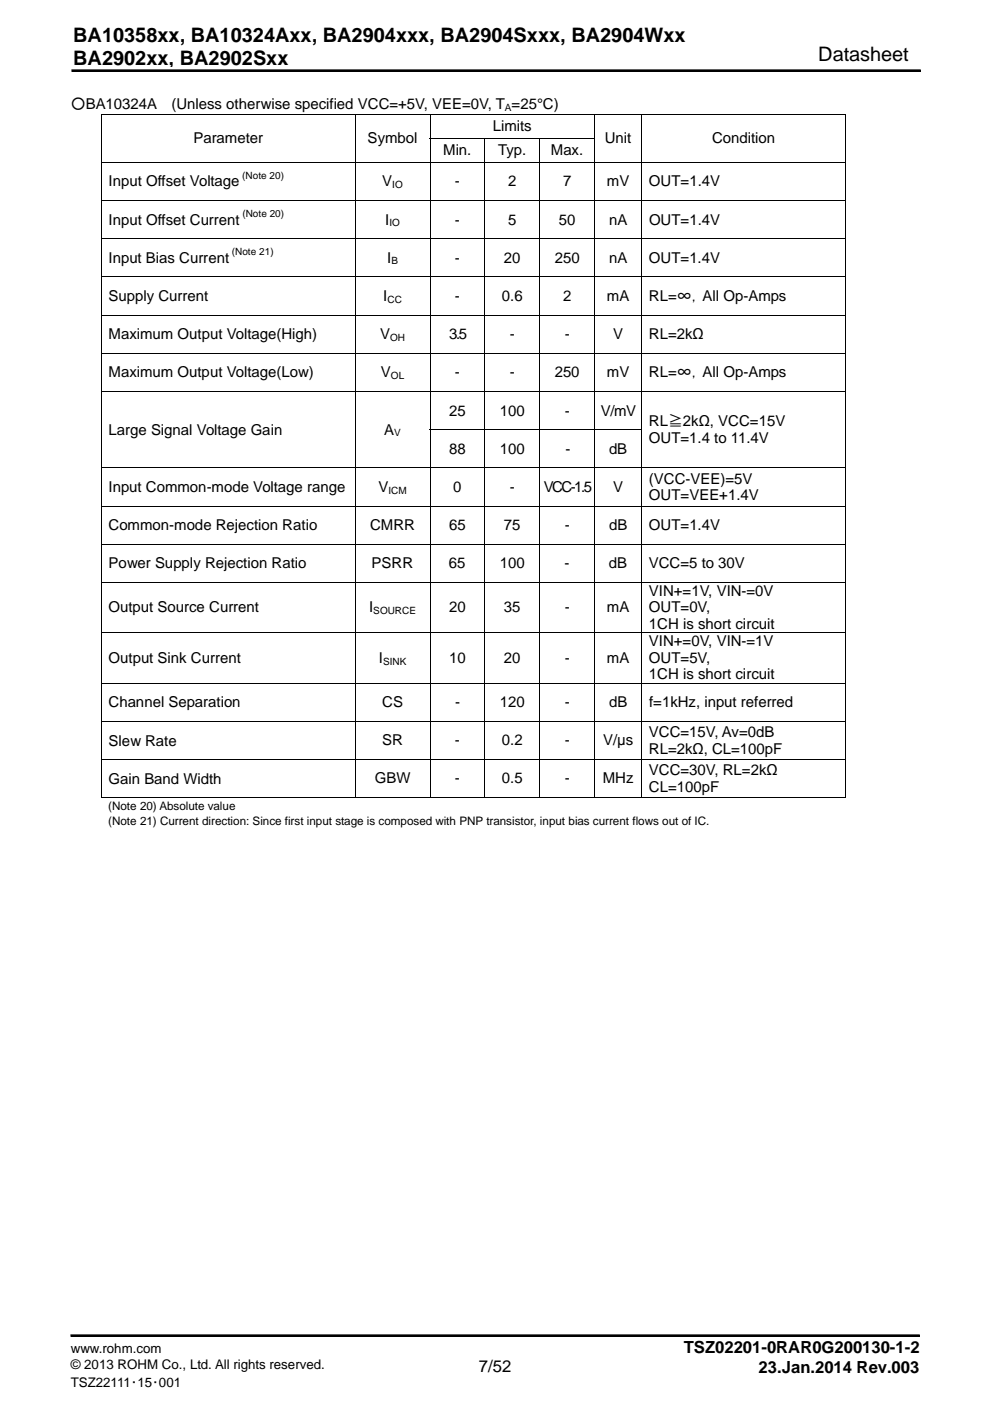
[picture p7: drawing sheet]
<svg xmlns="http://www.w3.org/2000/svg" width="210mm" height="297mm" viewBox="0 0 210 297" stroke-linecap="round" stroke-linejoin="round" font-family="sans-serif">
<defs><g id="words">
<g font-size="4.2">
<text x="15.5" y="8.8">BA10358xx, BA10324Axx, BA2904xxx, BA2904Sxxx, BA2904Wxx</text>
<text x="15.5" y="13.7">BA2902xx, BA2902Sxx</text>
<text x="173.6" y="12.9">Datasheet</text>
</g>
<g font-size="3.5">
<text x="145" y="286.9">TSZ02201-0RAR0G200130-1-2</text>
<text x="101.6" y="290.9">7/52</text>
<text x="160.9" y="291">23.Jan.2014 Rev.003</text>
</g>
<g font-size="3.2">
<text x="15" y="23.2">○BA10324A</text>
<text x="36.4" y="23.2">(Unless otherwise specified VCC=+5V, VEE=0V, T =25°C)</text>
<text x="104.5" y="27.9">Limits</text>
<text x="41" y="30.4">Parameter</text>
<text x="78" y="30.4">Symbol</text>
<text x="94" y="32.9">Min.</text>
<text x="105.7" y="32.9">Typ.</text>
<text x="116.8" y="32.9">Max.</text>
<text x="128.3" y="30.4">Unit</text>
<text x="151" y="30.4">Condition</text>
<text x="23" y="39.5">Input Offset Voltage</text>
<text x="81.1" y="39.5">V</text>
<text x="96.5" y="39.5">-</text>
<text x="107.8" y="39.5">2</text>
<text x="119.4" y="39.5">7</text>
<text x="128.7" y="39.5">mV</text>
<text x="137.6" y="39.5">OUT=1.4V</text>
<text x="23" y="47.6">Input Offset Current</text>
<text x="81.7" y="47.6">I</text>
<text x="96.5" y="47.6">-</text>
<text x="107.8" y="47.6">5</text>
<text x="118.5" y="47.6">50</text>
<text x="129.2" y="47.6">nA</text>
<text x="137.7" y="47.6">OUT=1.4V</text>
<text x="23" y="55.7">Input Bias Current</text>
<text x="82.1" y="55.7">I</text>
<text x="96.5" y="55.7">-</text>
<text x="106.9" y="55.7">20</text>
<text x="117.7" y="55.7">250</text>
<text x="129.2" y="55.7">nA</text>
<text x="137.7" y="55.7">OUT=1.4V</text>
<text x="23" y="63.8">Supply Current</text>
<text x="81.3" y="63.8">I</text>
<text x="96.5" y="63.8">-</text>
<text x="106.5" y="63.8">0.6</text>
<text x="119.4" y="63.8">2</text>
<text x="128.7" y="63.8">mA</text>
<text x="137.6" y="63.8">RL=∞, All Op-Amps</text>
<text x="23" y="71.9">Maximum Output Voltage(High)</text>
<text x="80.6" y="71.9">V</text>
<text x="95.3" y="71.9">3.5</text>
<text x="108.1" y="71.9">-</text>
<text x="119.8" y="71.9">-</text>
<text x="130.1" y="71.9">V</text>
<text x="137.6" y="71.9">RL=2kΩ</text>
<text x="23" y="80">Maximum Output Voltage(Low)</text>
<text x="80.8" y="80">V</text>
<text x="96.5" y="80">-</text>
<text x="108.1" y="80">-</text>
<text x="117.7" y="80">250</text>
<text x="128.7" y="80">mV</text>
<text x="137.6" y="80">RL=∞, All Op-Amps</text>
<text x="95.2" y="88.1">25</text>
<text x="106" y="88.1">100</text>
<text x="119.8" y="88.1">-</text>
<text x="127.4" y="88.1">V/mV</text>
<text x="23" y="92.1">Large Signal Voltage Gain</text>
<text x="81.5" y="92.1">A</text>
<text x="137.6" y="90.4">RL≧2kΩ, VCC=15V</text>
<text x="137.6" y="93.9">OUT=1.4 to 11.4V</text>
<text x="95.2" y="96.2">88</text>
<text x="106" y="96.2">100</text>
<text x="119.9" y="96.2">-</text>
<text x="129.2" y="96.2">dB</text>
<text x="23" y="104.3">Input Common-mode Voltage range</text>
<text x="80.3" y="104.3">V</text>
<text x="96.1" y="104.3">0</text>
<text x="108.1" y="104.3">-</text>
<text x="115.3" y="104.3">VCC-1.5</text>
<text x="130.1" y="104.3">V</text>
<text x="137.6" y="102.5">(VCC-VEE)=5V</text>
<text x="137.6" y="106">OUT=VEE+1.4V</text>
<text x="23" y="112.4">Common-mode Rejection Ratio</text>
<text x="78.5" y="112.4">CMRR</text>
<text x="95.2" y="112.4">65</text>
<text x="106.9" y="112.4">75</text>
<text x="119.8" y="112.4">-</text>
<text x="129.2" y="112.4">dB</text>
<text x="137.6" y="112.4">OUT=1.4V</text>
<text x="23" y="120.5">Power Supply Rejection Ratio</text>
<text x="78.8" y="120.5">PSRR</text>
<text x="95.2" y="120.5">65</text>
<text x="106" y="120.5">100</text>
<text x="119.8" y="120.5">-</text>
<text x="129.2" y="120.5">dB</text>
<text x="137.6" y="120.5">VCC=5 to 30V</text>
<text x="23" y="129.9">Output Source Current</text>
<text x="78.3" y="129.9">I</text>
<text x="95.2" y="129.9">20</text>
<text x="106.9" y="129.9">35</text>
<text x="119.8" y="129.9">-</text>
<text x="128.7" y="129.9">mA</text>
<text x="137.6" y="126.3">VIN+=1V, VIN-=0V</text>
<text x="137.6" y="129.9">OUT=0V,</text>
<text x="137.6" y="133.4">1CH is short circuit</text>
<text x="137.6" y="137">VIN+=0V, VIN-=1V</text>
<text x="23" y="140.5">Output Sink Current</text>
<text x="80.4" y="140.5">I</text>
<text x="95.3" y="140.5">10</text>
<text x="106.9" y="140.5">20</text>
<text x="119.8" y="140.5">-</text>
<text x="128.7" y="140.5">mA</text>
<text x="137.6" y="140.5">OUT=5V,</text>
<text x="23" y="149.9">Channel Separation</text>
<text x="81.1" y="149.9">CS</text>
<text x="96.5" y="149.9">-</text>
<text x="106" y="149.9">120</text>
<text x="119.8" y="149.9">-</text>
<text x="129.2" y="149.9">dB</text>
<text x="137.6" y="144.1">1CH is short circuit</text>
<text x="137.7" y="149.9">f=1kHz, input referred</text>
<text x="23" y="158.1">Slew Rate</text>
<text x="81.1" y="158">SR</text>
<text x="96.5" y="158">-</text>
<text x="106.5" y="158">0.2</text>
<text x="119.8" y="158">-</text>
<text x="127.9" y="158">V/μs</text>
<text x="137.6" y="156.3">VCC=15V, Av=0dB</text>
<text x="137.6" y="159.8">RL=2kΩ, CL=100pF</text>
<text x="23" y="166.2">Gain Band Width</text>
<text x="79.5" y="166.1">GBW</text>
<text x="96.5" y="166.1">-</text>
<text x="106.5" y="166.1">0.5</text>
<text x="119.8" y="166.1">-</text>
<text x="127.9" y="166.1">MHz</text>
<text x="137.6" y="164.4">VCC=30V, RL=2kΩ</text>
<text x="137.6" y="167.9">CL=100pF</text>
</g>
<g font-size="2.8">
<text x="15" y="286.9">www.rohm.com</text>
<text x="15" y="290.3">© 2013 ROHM Co., Ltd. All rights reserved.</text>
<text x="15" y="294">TSZ22111･15･001</text>
</g>
<g font-size="2.5">
<text x="22.9" y="171.8">(Note 20) Absolute value</text>
<text x="22.9" y="175">(Note 21) Current direction: Since first input stage is composed with PNP transistor, input bias current flows out of IC.</text>
</g>
<g font-size="2.1">
<text x="107.1" y="23.5">A</text>
<text x="51.4" y="37.9">(Note 20)</text>
<text x="83.2" y="39.9">IO</text>
<text x="51.4" y="46">(Note 20)</text>
<text x="82.6" y="48">IO</text>
<text x="49.2" y="54.1">(Note 21)</text>
<text x="83" y="56.1">B</text>
<text x="82.2" y="64.2">CC</text>
<text x="82.7" y="72.3">OH</text>
<text x="82.9" y="80.4">OL</text>
<text x="83.6" y="92.5">V</text>
<text x="82.4" y="104.6">ICM</text>
<text x="79.2" y="130.2">SOURCE</text>
<text x="81.2" y="140.9">SINK</text>
</g>
</g></defs>
<path d="M15.3 15h179.9" fill="none" stroke="#000" stroke-width=".32"/>
<g fill="none" stroke="#000" stroke-width=".21">
<path d="M15.3 14.8h179.9v.3h-179.9zM21.4 24.2h157.8M21.4 34.4h158M21.5 24.3v5M21.5 29.4v5M21.5 34.5v8M75.3 24.3v5M75.3 29.4v5M75.3 34.5v8M91.2 29.3h35M91.2 24.3v5M91.2 29.4v5"/>
<path d="M91.2 34.5v8M102.8 29.4v5M102.8 34.5v8M114.5 29.4v5M114.5 34.5v8M126.1 24.3v5M126.1 29.4v5M126.1 34.5v8M136.1 24.3v5M136.1 29.4v5M136.1 34.5v8M179.3 24.3v5"/>
<path d="M179.3 29.4v5M179.3 34.5v8M21.4 42.5h158M21.4 50.6h158M21.4 58.7h158M21.5 42.6v8M21.5 50.7v8M21.5 58.8v8M75.3 42.6v8M75.3 50.7v8M75.3 58.8v8M91.2 42.6v8"/>
<path d="M91.2 50.7v8M91.2 58.8v8M102.8 42.6v8M102.8 50.7v8M102.8 58.8v8M114.5 42.6v8M114.5 50.7v8M114.5 58.8v8M126.1 42.6v8M126.1 50.7v8M126.1 58.8v8M136.1 42.6v8"/>
<path d="M136.1 50.7v8M136.1 58.8v8M179.3 42.6v8M179.3 50.7v8M179.3 58.8v8M21.4 66.8h158M21.4 74.9h158M21.5 66.8v8.1M21.5 75v8M75.3 66.8v8.1M75.3 75v8M91.2 66.8v8.1"/>
<path d="M91.2 75v8M102.8 66.8v8.1M102.8 75v8M114.5 66.8v8.1M114.5 75v8M126.1 66.8v8.1M126.1 75v8M136.1 66.8v8.1M136.1 75v8M179.3 66.8v8.1M179.3 75v8M21.4 83h158"/>
<path d="M21.4 99.2h158M21.5 83v8.1M21.5 91.1v8M21.5 99.2v8.1M75.3 83v8.1M75.3 91.1v8M75.3 99.2v8.1M91.2 91.1h45M91.2 83v8.1M91.2 91.1v8M91.2 99.2v8.1M102.8 83v8.1"/>
<path d="M102.8 91.1v8M102.8 99.2v8.1M114.5 83v8.1M114.5 91.1v8M114.5 99.2v8.1M126.1 83v8.1M126.1 91.1v8M126.1 99.2v8.1M136.1 83v8.1M136.1 91.1v8M136.1 99.2v8.1M179.3 83v8.1"/>
<path d="M179.3 91.1v8M179.3 99.2v8.1M21.4 107.3h158M21.4 115.4h158M21.5 107.3v8M21.5 115.4v8M75.3 107.3v8M75.3 115.4v8M91.2 107.3v8M91.2 115.4v8M102.8 107.3v8M102.8 115.4v8"/>
<path d="M114.5 107.3v8M114.5 115.4v8M126.1 107.3v8M126.1 115.4v8M136.1 107.3v8M136.1 115.4v8M179.3 107.3v8M179.3 115.4v8M21.4 123.5h158M21.4 134.2h158M21.5 123.5v10.6M21.5 134.2v10.6"/>
<path d="M75.3 123.5v10.6M75.3 134.2v10.6M91.2 123.5v10.6M91.2 134.2v10.6M102.8 123.5v10.6M102.8 134.2v10.6M114.5 123.5v10.6M114.5 134.2v10.6M126.1 123.5v10.6M126.1 134.2v10.6M136.1 123.5v10.6M136.1 134.2v10.6"/>
<path d="M179.3 123.5v10.6M179.3 134.2v10.6M21.4 144.8h158M21.4 152.9h158M21.5 144.9v8M21.5 153v8M75.3 144.9v8M75.3 153v8M91.2 144.9v8M91.2 153v8M102.8 144.9v8M102.8 153v8"/>
<path d="M114.5 144.9v8M114.5 153v8M126.1 144.9v8M126.1 153v8M136.1 144.9v8M136.1 153v8M179.3 144.9v8M179.3 153v8M21.4 161h158M21.4 169.2h114.7M21.5 161.1v8.1M75.3 161.1v8"/>
<path d="M91.2 161.1v8M102.8 161.1v8M114.5 161.1v8M126.1 161.1v8M136.1 161.1v8M136.3 169.2h42.9M179.3 161.1v8.1M15 283h180v.3h-180z"/>
</g>
<path d="M15.1 283.2h179.9" fill="none" stroke="#000" stroke-width=".28"/>
<path d="M21.4 24.1h.2v.2h-.2zM21.4 29.3l.2 .1zM75.3 29.3l.1 .1zM136.1 29.3l.1 .1zM179.2 24.1h.2v.2h-.2zM179.2 29.3l.2 .1zM21.4 91.1h.2zM75.3 91.1h.1zM179.2 91.1h.2zM136.1 169.1h.2v.1h-.2zM179.2 169.1h.2v.1h-.2z" fill="#000"/>
<use href="#words"/>
</svg>
